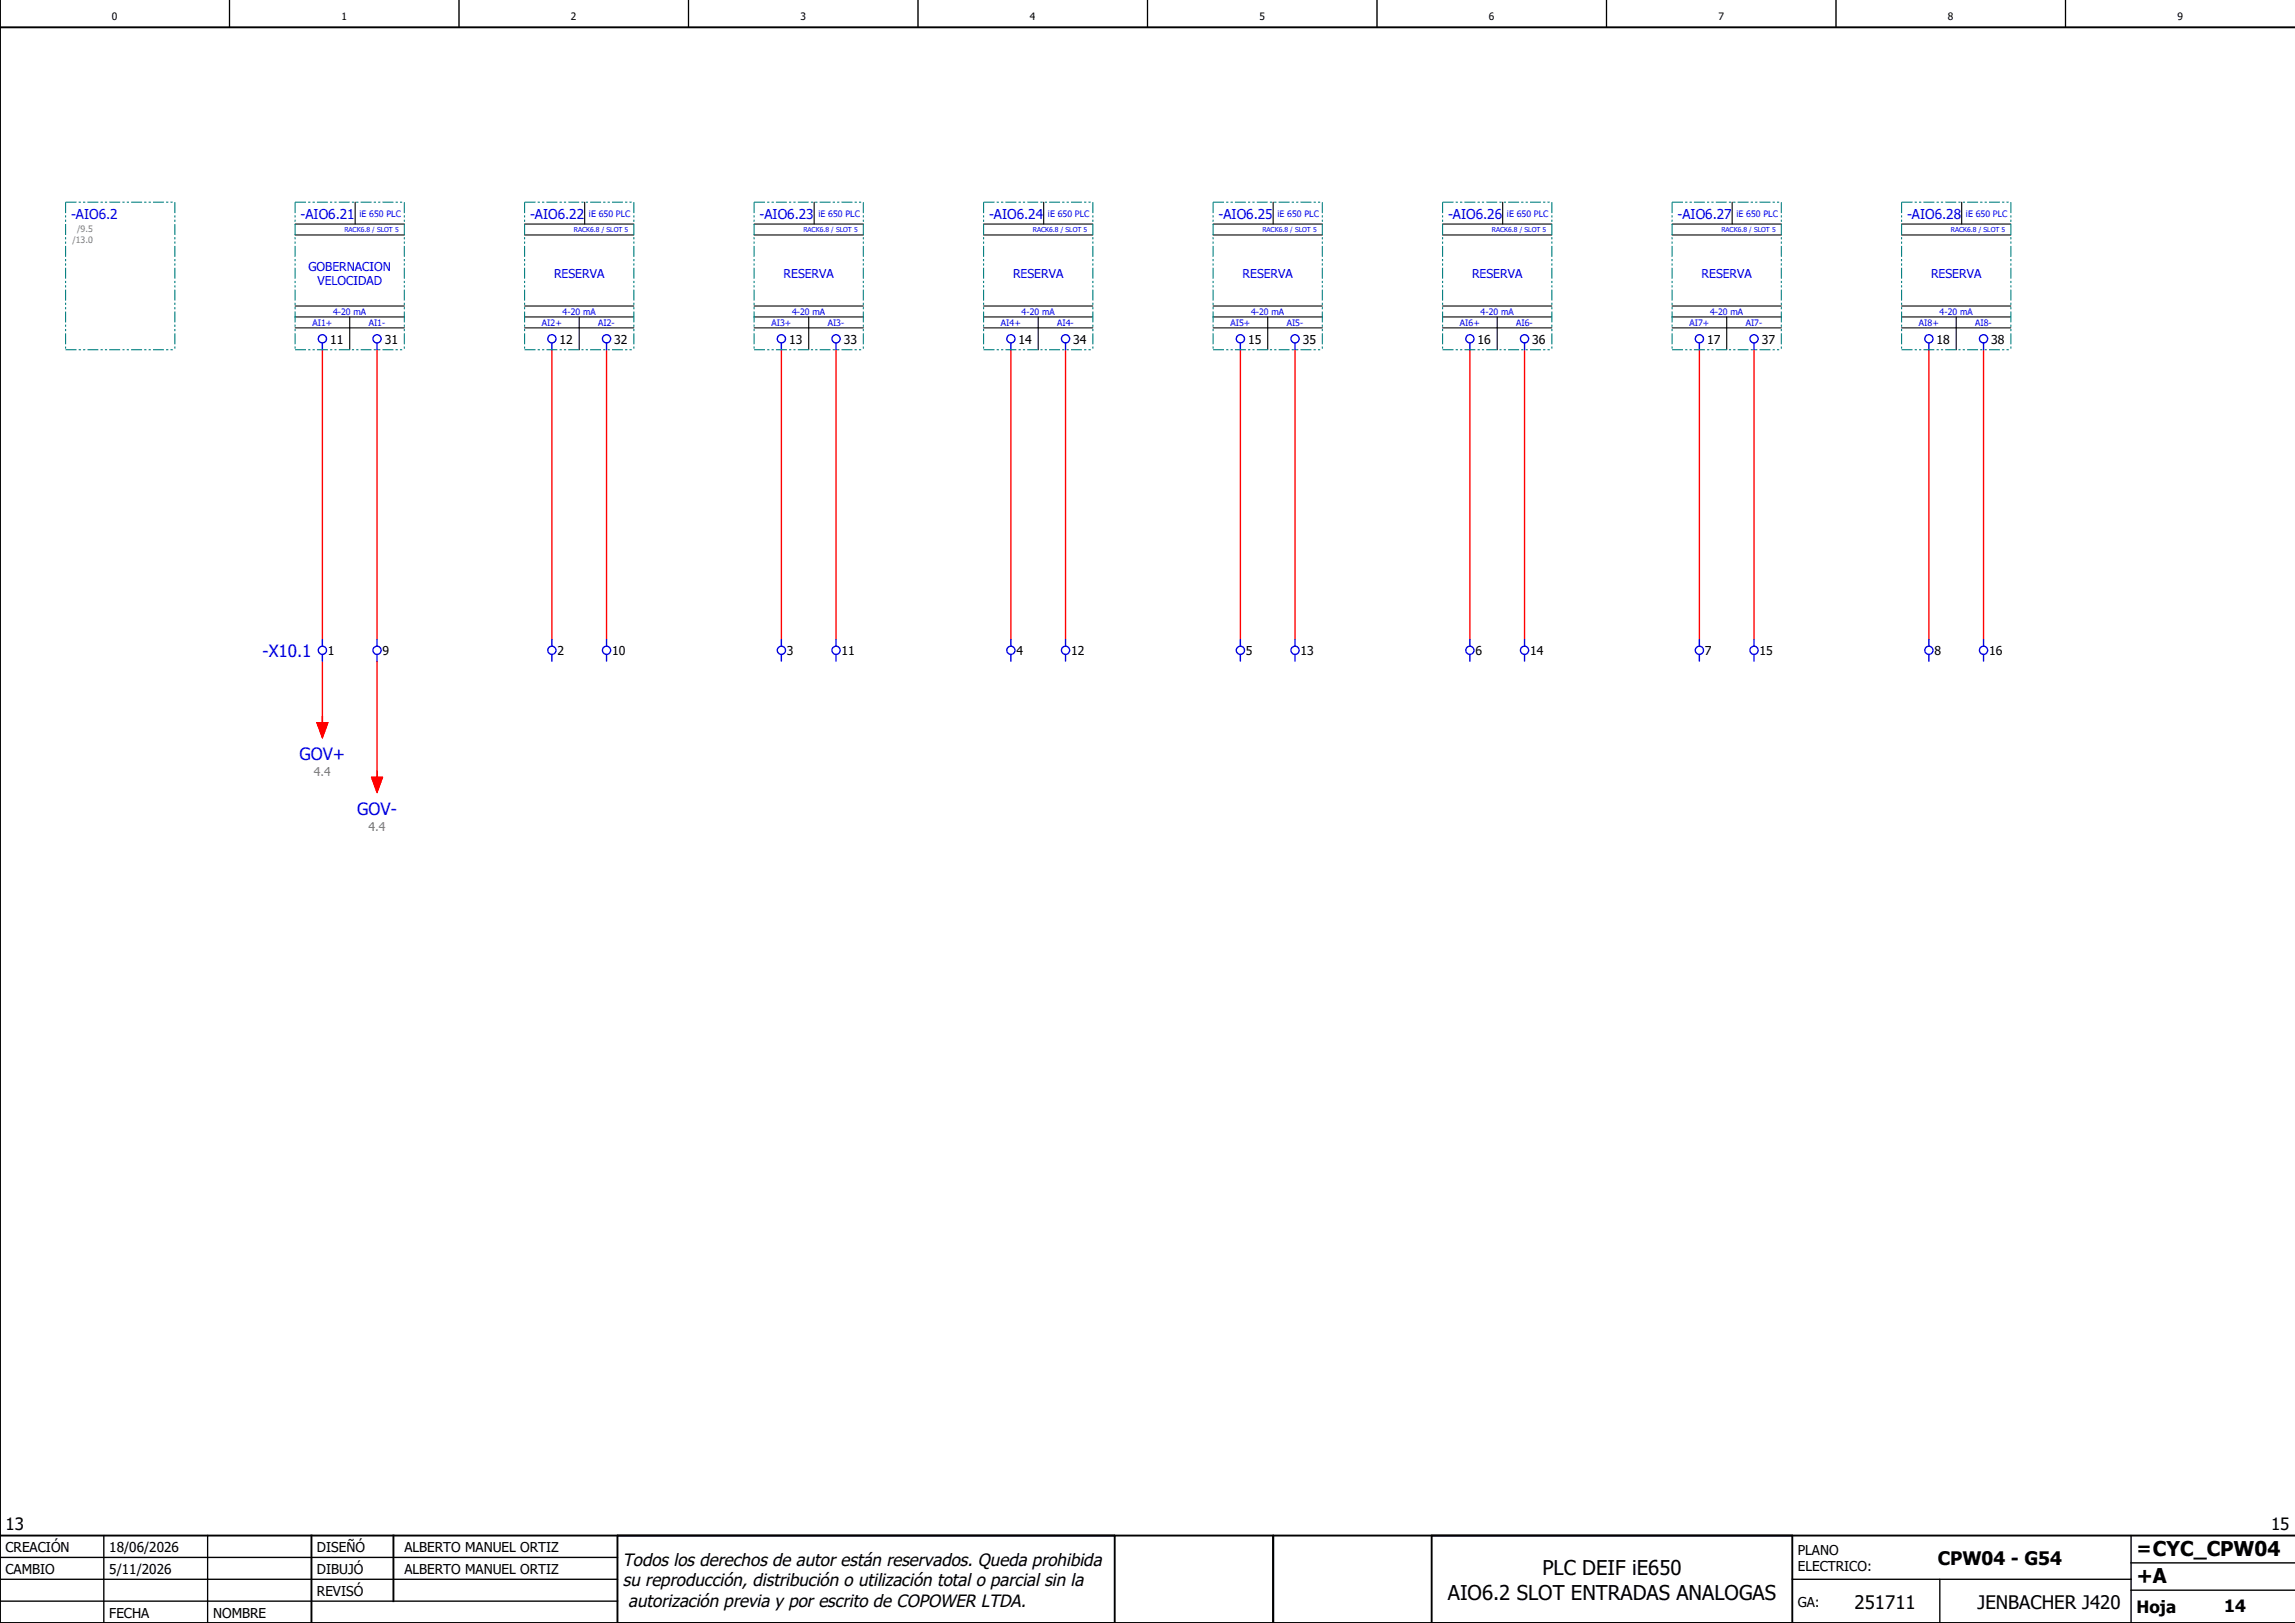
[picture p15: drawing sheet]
<svg xmlns="http://www.w3.org/2000/svg" width="420mm" height="297mm" viewBox="0 0 420 297" stroke-linecap="round" stroke-linejoin="round" font-family="sans-serif">
<defs><g id="words">
<g font-size="3.7">
<text x="265" y="292.7">AIO6.2 SLOT ENTRADAS ANALOGAS</text>
<text x="282.3" y="288.2">PLC DEIF iE650</text>
<text x="391" y="289.8">+A</text>
</g>
<g font-size="3.4">
<text x="354.6" y="286.4">CPW04 - G54</text>
<text x="391" y="284.6">=CYC_CPW04</text>
<text x="339.4" y="294.4">251711</text>
<text x="361.9" y="294.4">JENBACHER J420</text>
</g>
<g font-size="3.2">
<text x="114" y="286.5">Todos los derechos de autor están reservados. Queda prohibida</text>
<text x="114" y="290.2">su reproducción, distribución o utilización total o parcial sin la</text>
<text x="115" y="294">autorización previa y por escrito de COPOWER LTDA.</text>
</g>
<g font-size="3.1" fill="#00f">
<text x="48" y="120.2">-X10.1</text>
<text x="54.8" y="139.1">GOV+</text>
<text x="65.4" y="149.1">GOV-</text>
</g>
<g font-size="3.1">
<text x="1" y="280">13</text>
<text x="415.6" y="280">15</text>
<text x="391" y="295.2">Hoja</text>
<text x="407" y="295">14</text>
</g>
<g font-size="2.5" fill="#00f">
<text x="13" y="40">-AIO6.2</text>
<text x="55" y="40">-AIO6.21</text>
<text x="97" y="40">-AIO6.22</text>
<text x="139" y="40">-AIO6.23</text>
<text x="181" y="40">-AIO6.24</text>
<text x="223" y="40">-AIO6.25</text>
<text x="265" y="40">-AIO6.26</text>
<text x="307" y="40">-AIO6.27</text>
<text x="349" y="40">-AIO6.28</text>
</g>
<g font-size="2.5">
<text x="1" y="284">CREACIÓN</text>
<text x="20" y="284">18/06/2026</text>
<text x="58" y="284">DISEÑÓ</text>
<text x="74" y="284">ALBERTO MANUEL ORTIZ</text>
<text x="329" y="284.5">PLANO</text>
<text x="329" y="287.5">ELECTRICO:</text>
<text x="1" y="288">CAMBIO</text>
<text x="20" y="288">5/11/2026</text>
<text x="58" y="292">REVISÓ</text>
<text x="58" y="288">DIBUJÓ</text>
<text x="74" y="288">ALBERTO MANUEL ORTIZ</text>
<text x="329" y="294">GA:</text>
<text x="20" y="296">FECHA</text>
<text x="39" y="296">NOMBRE</text>
</g>
<g font-size="2.2" fill="#00f">
<text x="56.4" y="49.5">GOBERNACION</text>
<text x="58.1" y="52.2">VELOCIDAD</text>
<text x="101.4" y="50.9">RESERVA</text>
<text x="143.4" y="50.9">RESERVA</text>
<text x="185.4" y="50.9">RESERVA</text>
<text x="227.4" y="50.9">RESERVA</text>
<text x="269.4" y="50.9">RESERVA</text>
<text x="311.4" y="50.9">RESERVA</text>
<text x="353.4" y="50.9">RESERVA</text>
</g>
<g font-size="2.2">
<text x="60.4" y="62.9">11</text>
<text x="70.4" y="62.9">31</text>
<text x="102.4" y="62.9">12</text>
<text x="112.4" y="62.9">32</text>
<text x="144.4" y="62.9">13</text>
<text x="154.4" y="62.9">33</text>
<text x="186.4" y="62.9">14</text>
<text x="196.4" y="62.9">34</text>
<text x="228.4" y="62.9">15</text>
<text x="238.4" y="62.9">35</text>
<text x="270.4" y="62.9">16</text>
<text x="280.4" y="62.9">36</text>
<text x="312.4" y="62.9">17</text>
<text x="322.4" y="62.9">37</text>
<text x="354.4" y="62.9">18</text>
<text x="364.4" y="62.9">38</text>
<text x="60" y="119.9">1</text>
<text x="70" y="119.9">9</text>
<text x="102" y="119.9">2</text>
<text x="112" y="119.9">10</text>
<text x="144" y="119.9">3</text>
<text x="154" y="119.9">11</text>
<text x="186" y="119.9">4</text>
<text x="196" y="119.9">12</text>
<text x="228" y="119.9">5</text>
<text x="238" y="119.9">13</text>
<text x="270" y="119.9">6</text>
<text x="280" y="119.9">14</text>
<text x="312" y="119.9">7</text>
<text x="322" y="119.9">15</text>
<text x="354" y="119.9">8</text>
<text x="364" y="119.9">16</text>
</g>
<g font-size="2.2" fill="#7ca552">
<text x="57.4" y="142">4.4</text>
<text x="67.4" y="152">4.4</text>
</g>
<g font-size="1.9">
<text x="20.5" y="3.6">0</text>
<text x="62.5" y="3.6">1</text>
<text x="104.5" y="3.6">2</text>
<text x="146.5" y="3.6">3</text>
<text x="188.5" y="3.6">4</text>
<text x="230.5" y="3.6">5</text>
<text x="272.5" y="3.6">6</text>
<text x="314.5" y="3.6">7</text>
<text x="356.5" y="3.6">8</text>
<text x="398.5" y="3.6">9</text>
</g>
<g font-size="1.6" fill="#00f">
<text x="65.8" y="39.7">iE 650 PLC</text>
<text x="107.8" y="39.7">iE 650 PLC</text>
<text x="149.8" y="39.7">iE 650 PLC</text>
<text x="191.8" y="39.7">iE 650 PLC</text>
<text x="233.8" y="39.7">iE 650 PLC</text>
<text x="275.8" y="39.7">iE 650 PLC</text>
<text x="317.8" y="39.7">iE 650 PLC</text>
<text x="359.8" y="39.7">iE 650 PLC</text>
<text x="57.2" y="59.6">AI1+</text>
<text x="61" y="57.6">4-20 mA</text>
<text x="67.5" y="59.6">AI1-</text>
<text x="99.2" y="59.6">AI2+</text>
<text x="103" y="57.6">4-20 mA</text>
<text x="109.5" y="59.6">AI2-</text>
<text x="141.2" y="59.6">AI3+</text>
<text x="145" y="57.6">4-20 mA</text>
<text x="151.5" y="59.6">AI3-</text>
<text x="183.2" y="59.6">AI4+</text>
<text x="187" y="57.6">4-20 mA</text>
<text x="193.5" y="59.6">AI4-</text>
<text x="225.2" y="59.6">AI5+</text>
<text x="229" y="57.6">4-20 mA</text>
<text x="235.5" y="59.6">AI5-</text>
<text x="267.2" y="59.6">AI6+</text>
<text x="271" y="57.6">4-20 mA</text>
<text x="277.5" y="59.6">AI6-</text>
<text x="309.2" y="59.6">AI7+</text>
<text x="313" y="57.6">4-20 mA</text>
<text x="319.5" y="59.6">AI7-</text>
<text x="351.2" y="59.6">AI8+</text>
<text x="355" y="57.6">4-20 mA</text>
<text x="361.5" y="59.6">AI8-</text>
</g>
<g font-size="1.6" fill="#7ca552">
<text x="13.2" y="44.5">/13.0</text>
<text x="14.1" y="42.5">/9.5</text>
</g>
<g font-size="1.2" fill="#00f">
<text x="63" y="42.5">RACK6.8 / SLOT 5</text>
<text x="105" y="42.5">RACK6.8 / SLOT 5</text>
<text x="147" y="42.5">RACK6.8 / SLOT 5</text>
<text x="189" y="42.5">RACK6.8 / SLOT 5</text>
<text x="231" y="42.5">RACK6.8 / SLOT 5</text>
<text x="273" y="42.5">RACK6.8 / SLOT 5</text>
<text x="315" y="42.5">RACK6.8 / SLOT 5</text>
<text x="357" y="42.5">RACK6.8 / SLOT 5</text>
</g>
</g></defs>
<g fill="none" stroke="#000" stroke-width=".25">
<path d="M42 0v5M84 0v5M126 0v5M168 0v5M210 0v5M252 0v5M294 0v5M336 0v5M378 0v5M0 285h113M0 293h113M0 289h113"/>
<path d="M19 281v16M38 281v16M328 289h62M355 289v8M390 291h30M390 281v16M390 286h30"/>
</g>
<path d="M0 5h420M0 0v297h420M0 281h420M57 281v16M72 281v12M113 281v16M204 281v16M233 281v16M262 281v16M328 281v16" fill="none" stroke="#000" stroke-width=".35"/>
<g fill="none" stroke="#f00" stroke-width=".25">
<path d="M59 64v53M69 64v53M101 64v53M111 64v53M143 64v53M153 64v53M185 64v53M195 64v53M227 64v53M237 64v53M269 64v53M279 64v53"/>
<path d="M311 64v53M321 64v53M353 64v53M363 64v53M58 132.3h2l-1 2.7zM59 121v12M69 121v22M68 142.3h2l-1 2.7z"/>
</g>
<g fill="none" stroke="#000" stroke-width=".2">
<path d="M65 37v4M107 37v4M149 37v4M191 37v4M233 37v4M275 37v4M317 37v4M359 37v4M54 58h20M54 43h20M54 41h20M54 56h20"/>
<path d="M64 58v6M96 58h20M96 43h20M96 41h20M96 56h20M106 58v6M138 58h20M138 43h20M138 41h20M138 56h20M148 58v6M180 58h20"/>
<path d="M180 43h20M180 41h20M180 56h20M190 58v6M222 58h20M222 43h20M222 41h20M222 56h20M232 58v6M264 58h20M264 43h20M264 41h20"/>
<path d="M264 56h20M274 58v6M306 58h20M306 43h20M306 41h20M306 56h20M316 58v6M348 58h20M348 43h20M348 41h20M348 56h20M358 58v6"/>
<path d="M54 60h20M96 60h20M138 60h20M180 60h20M222 60h20M264 60h20M306 60h20M348 60h20"/>
</g>
<g fill="none" stroke="#00f" stroke-width=".25">
<path d="M59 62.8v1.2M69 62.8v1.2M101 62.8v1.2M111 62.8v1.2M143 62.8v1.2M153 62.8v1.2M185 62.8v1.2M195 62.8v1.2M227 62.8v1.2M237 62.8v1.2M269 62.8v1.2M279 62.8v1.2"/>
<path d="M311 62.8v1.2M321 62.8v1.2M353 62.8v1.2M363 62.8v1.2M59 117v1.3M59 119.8v1.2M69 117v1.3M69 119.8v1.2M101 117v1.3M101 119.8v1.2M111 117v1.3M111 119.8v1.2"/>
<path d="M143 117v1.3M143 119.8v1.2M153 117v1.3M153 119.8v1.2M185 117v1.3M185 119.8v1.2M195 117v1.3M195 119.8v1.2M227 117v1.3M227 119.8v1.2M237 117v1.3M237 119.8v1.2"/>
<path d="M269 117v1.3M269 119.8v1.2M279 117v1.3M279 119.8v1.2M311 117v1.3M311 119.8v1.2M321 117v1.3M321 119.8v1.2M353 117v1.3M353 119.8v1.2M363 117v1.3M363 119.8v1.2"/>
<circle cx="59" cy="62" r=".75"/>
<circle cx="69" cy="62" r=".75"/>
<circle cx="101" cy="62" r=".75"/>
<circle cx="111" cy="62" r=".75"/>
<circle cx="143" cy="62" r=".75"/>
<circle cx="153" cy="62" r=".75"/>
<circle cx="185" cy="62" r=".75"/>
<circle cx="195" cy="62" r=".75"/>
<circle cx="227" cy="62" r=".75"/>
<circle cx="237" cy="62" r=".75"/>
<circle cx="269" cy="62" r=".75"/>
<circle cx="279" cy="62" r=".75"/>
<circle cx="311" cy="62" r=".75"/>
<circle cx="321" cy="62" r=".75"/>
<circle cx="353" cy="62" r=".75"/>
<circle cx="363" cy="62" r=".75"/>
<circle cx="59" cy="119" r=".75"/>
<circle cx="69" cy="119" r=".75"/>
<circle cx="101" cy="119" r=".75"/>
<circle cx="111" cy="119" r=".75"/>
<circle cx="143" cy="119" r=".75"/>
<circle cx="153" cy="119" r=".75"/>
<circle cx="185" cy="119" r=".75"/>
<circle cx="195" cy="119" r=".75"/>
<circle cx="227" cy="119" r=".75"/>
<circle cx="237" cy="119" r=".75"/>
<circle cx="269" cy="119" r=".75"/>
<circle cx="279" cy="119" r=".75"/>
<circle cx="311" cy="119" r=".75"/>
<circle cx="321" cy="119" r=".75"/>
<circle cx="353" cy="119" r=".75"/>
<circle cx="363" cy="119" r=".75"/>
</g>
<g fill="none" stroke="#008080" stroke-width=".2" stroke-dasharray="2 .4 .4 .4 .4 .4" stroke-linecap="butt">
<path d="M12 37h20M12 37v27M32 37v27M54 37h20M54 37v27M74 37v27M96 37h20M96 37v27M116 37v27M138 37h20M138 37v27M158 37v27"/>
<path d="M180 37h20M180 37v27M200 37v27M222 37h20M222 37v27M242 37v27M264 37h20M264 37v27M284 37v27M306 37h20M306 37v27M326 37v27"/>
<path d="M348 37h20M348 37v27M368 37v27M12 64h20M54 64h20M96 64h20M138 64h20M180 64h20M222 64h20M264 64h20M306 64h20M348 64h20"/>
</g>
<g fill="#f00" stroke="#f00" stroke-width=".18">
<path d="M58 132.3h2l-1 2.7z"/>
<path d="M68 142.3h2l-1 2.7z"/>
</g>
<use href="#words"/>
</svg>
